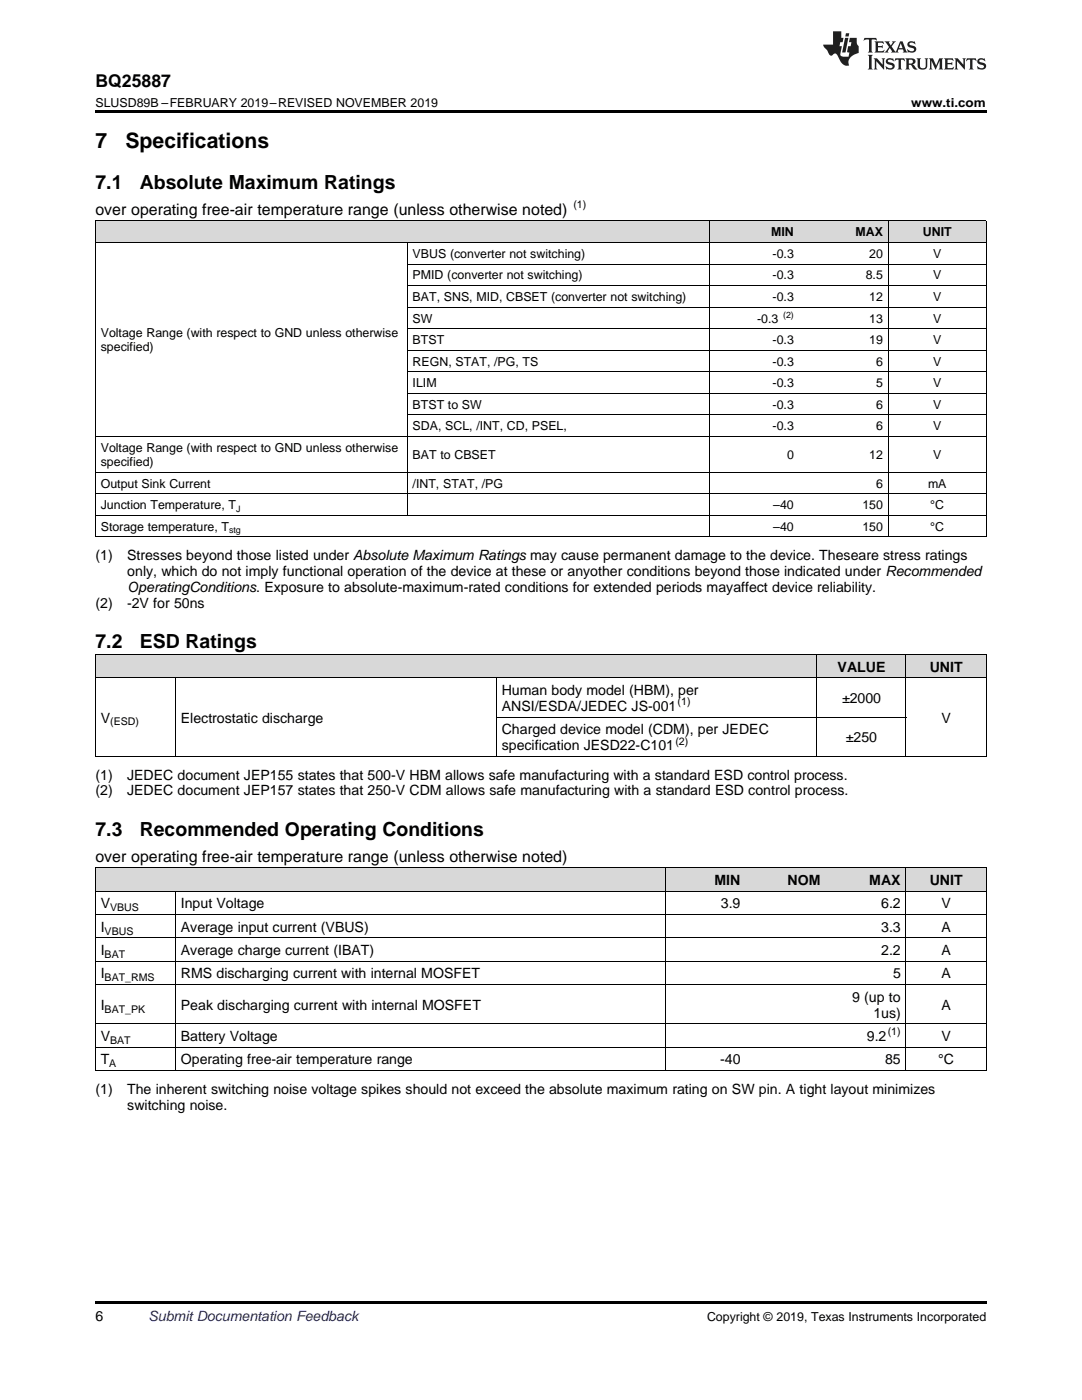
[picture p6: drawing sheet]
<svg xmlns="http://www.w3.org/2000/svg" width="216mm" height="279mm" viewBox="0 0 216 279" stroke-linecap="round" stroke-linejoin="round" font-family="sans-serif">
<defs><g id="words">
<g font-size="4.2">
<text x="19" y="29.6">7</text>
<text x="25" y="29.6">Specifications</text>
</g>
<g font-size="3.9">
<text x="19" y="37.7">7.1</text>
<text x="27.9" y="37.7">Absolute Maximum Ratings</text>
<text x="19" y="129.4">7.2</text>
<text x="27.9" y="129.4">ESD Ratings</text>
<text x="19" y="166.8">7.3</text>
<text x="27.9" y="166.8">Recommended Operating Conditions</text>
</g>
<text font-size="3.5" x="19" y="17.3">BQ25887</text>
<g font-size="3.2">
<text x="19" y="42.9">over operating free-air temperature range (unless otherwise noted)</text>
<text x="19" y="172">over operating free-air temperature range (unless otherwise noted)</text>
</g>
<g font-size="2.8">
<text x="19" y="111.8">(1)</text>
<text x="25.4" y="111.8">Stresses beyond those listed under Absolute Maximum Ratings may cause permanent damage to the device. Theseare stress ratings</text>
<text x="25.4" y="115">only, which do not imply functional operation of the device at these or anyother conditions beyond those indicated under Recommended</text>
<text x="25.4" y="118.1">OperatingConditions. Exposure to absolute-maximum-rated conditions for extended periods mayaffect device reliability.</text>
<text x="19" y="121.3">(2)</text>
<text x="25.4" y="121.3">-2V for 50ns</text>
<text x="167.1" y="134.1">VALUE</text>
<text x="185.5" y="134.1">UNIT</text>
<text x="100.1" y="138.7">Human body model (HBM), per</text>
<text x="100.1" y="141.9">ANSI/ESDA/JEDEC JS-001</text>
<text x="168" y="140.3">±2000</text>
<text x="20.1" y="144.2">V</text>
<text x="36.1" y="144.2">Electrostatic discharge</text>
<text x="100.1" y="146.5">Charged device model (CDM), per JEDEC</text>
<text x="100.1" y="149.7">specification JESD22-C101</text>
<text x="168.8" y="148.1">±250</text>
<text x="187.9" y="144.2">V</text>
<text x="19" y="155.6">(1)</text>
<text x="25.4" y="155.6">JEDEC document JEP155 states that 500-V HBM allows safe manufacturing with a standard ESD control process.</text>
<text x="19" y="158.8">(2)</text>
<text x="25.4" y="158.8">JEDEC document JEP157 states that 250-V CDM allows safe manufacturing with a standard ESD control process.</text>
<text x="142.6" y="176.6">MIN</text>
<text x="157.2" y="176.6">NOM</text>
<text x="173.5" y="176.6">MAX</text>
<text x="185.5" y="176.6">UNIT</text>
<text x="20.1" y="181.3">V</text>
<text x="20.1" y="185.9">I</text>
<text x="36.1" y="181.3">Input Voltage</text>
<text x="36.1" y="185.9">Average input current (VBUS)</text>
<text x="143.8" y="181.3">3.9</text>
<text x="175.8" y="181.3">6.2</text>
<text x="175.8" y="185.9">3.3</text>
<text x="187.9" y="181.3">V</text>
<text x="187.9" y="185.9">A</text>
<text x="20.1" y="190.6">I</text>
<text x="36.1" y="190.6">Average charge current (IBAT)</text>
<text x="175.8" y="190.6">2.2</text>
<text x="187.9" y="190.6">A</text>
<text x="20.1" y="195.3">I</text>
<text x="36.1" y="195.3">RMS discharging current with internal MOSFET</text>
<text x="178.2" y="195.3">5</text>
<text x="187.9" y="195.3">A</text>
<text x="20.1" y="201.5">I</text>
<text x="36.1" y="201.5">Peak discharging current with internal MOSFET</text>
<text x="170" y="199.9">9 (up to</text>
<text x="174.3" y="203.1">1us)</text>
<text x="187.9" y="201.5">A</text>
<text x="20.1" y="207.8">V</text>
<text x="36.1" y="207.8">Battery Voltage</text>
<text x="173" y="207.8">9.2</text>
<text x="187.9" y="207.8">V</text>
<text x="20.1" y="212.4">T</text>
<text x="36.1" y="212.4">Operating free-air temperature range</text>
<text x="143.7" y="212.4">-40</text>
<text x="176.6" y="212.4">85</text>
<text x="187.2" y="212.4">°C</text>
<text x="19" y="218.3">(1)</text>
<text x="25.4" y="218.3">The inherent switching noise voltage spikes should not exceed the absolute maximum rating on SW pin. A tight layout minimizes</text>
<text x="25.4" y="221.4">switching noise.</text>
<text x="19" y="263.6">6</text>
</g>
<text font-size="2.8" fill="#0000c8" x="29.6" y="263.6">Submit Documentation Feedback</text>
<g font-size="2.5">
<text x="19" y="21.4">SLUSD89B –FEBRUARY 2019–REVISED NOVEMBER 2019</text>
<text x="181.8" y="21.4">www.ti.com</text>
<text x="153.9" y="47.2">MIN</text>
<text x="170.7" y="47.2">MAX</text>
<text x="184.1" y="47.2">UNIT</text>
<text x="82.3" y="51.5">VBUS (converter not switching)</text>
<text x="154.2" y="51.5">-0.3</text>
<text x="173.5" y="51.5">20</text>
<text x="186.2" y="51.5">V</text>
<text x="82.3" y="55.8">PMID (converter not switching)</text>
<text x="154.2" y="55.8">-0.3</text>
<text x="172.8" y="55.8">8.5</text>
<text x="186.2" y="55.8">V</text>
<text x="82.3" y="60.1">BAT, SNS, MID, CBSET (converter not switching)</text>
<text x="82.3" y="64.4">SW</text>
<text x="151.1" y="64.4">-0.3</text>
<text x="154.2" y="60.1">-0.3</text>
<text x="173.5" y="60.1">12</text>
<text x="173.5" y="64.4">13</text>
<text x="186.2" y="60.1">V</text>
<text x="186.2" y="64.4">V</text>
<text x="20.1" y="67.3">Voltage Range (with respect to GND unless otherwise</text>
<text x="20.1" y="70.1">specified)</text>
<text x="82.3" y="68.7">BTST</text>
<text x="154.2" y="68.7">-0.3</text>
<text x="173.5" y="68.7">19</text>
<text x="186.2" y="68.7">V</text>
<text x="82.3" y="73">REGN, STAT, /PG, TS</text>
<text x="82.3" y="77.3">ILIM</text>
<text x="154.2" y="73">-0.3</text>
<text x="154.2" y="77.3">-0.3</text>
<text x="174.8" y="73">6</text>
<text x="174.8" y="77.3">5</text>
<text x="186.2" y="73">V</text>
<text x="186.2" y="77.3">V</text>
<text x="82.3" y="81.6">BTST to SW</text>
<text x="154.2" y="81.6">-0.3</text>
<text x="174.8" y="81.6">6</text>
<text x="186.2" y="81.6">V</text>
<text x="82.3" y="85.9">SDA, SCL, /INT, CD, PSEL,</text>
<text x="154.2" y="85.9">-0.3</text>
<text x="174.8" y="85.9">6</text>
<text x="186.2" y="85.9">V</text>
<text x="20.1" y="90.2">Voltage Range (with respect to GND unless otherwise</text>
<text x="20.1" y="93">specified)</text>
<text x="82.3" y="91.6">BAT to CBSET</text>
<text x="157.1" y="91.6">0</text>
<text x="173.5" y="91.6">12</text>
<text x="186.2" y="91.6">V</text>
<text x="20.1" y="97.3">Output Sink Current</text>
<text x="20.1" y="101.6">Junction Temperature, T</text>
<text x="82.3" y="97.3">/INT, STAT, /PG</text>
<text x="154.3" y="101.6">–40</text>
<text x="172.1" y="101.6">150</text>
<text x="174.8" y="97.3">6</text>
<text x="185.2" y="97.3">mA</text>
<text x="185.6" y="101.6">°C</text>
<text x="20.1" y="105.9">Storage temperature, T</text>
<text x="154.3" y="105.9">–40</text>
<text x="172.1" y="105.9">150</text>
<text x="185.6" y="105.9">°C</text>
<text x="141.1" y="263.6">Copyright © 2019, Texas Instruments Incorporated</text>
</g>
<g font-size="2.1">
<text x="114.4" y="41.6">(1)</text>
<text x="135.2" y="140.8">(1)</text>
<text x="22" y="144.8">(ESD)</text>
<text x="134.8" y="148.6">(2)</text>
<text x="22" y="181.9">VBUS</text>
<text x="20.9" y="186.5">VBUS</text>
<text x="20.9" y="191.2">BAT</text>
<text x="20.9" y="195.8">BAT_RMS</text>
<text x="20.9" y="202.1">BAT_PK</text>
<text x="22" y="208.3">BAT</text>
<text x="177.1" y="206.6">(1)</text>
<text x="21.8" y="213">A</text>
</g>
<g font-size="1.8">
<text x="156.3" y="63.4">(2)</text>
<text x="45.7" y="106.4">stg</text>
<text x="47.1" y="102.1">J</text>
</g>
</g></defs>
<g fill="#d8d8d8">
<path d="M19 173.2h16v4.7h-16z"/>
<path d="M35 173.2h97.8v4.7h-97.8z"/>
<path d="M132.8 173.2h16v4.7h-16z"/>
<path d="M148.8 173.2h16v4.7h-16z"/>
<path d="M164.8 173.2h16v4.7h-16z"/>
<path d="M180.8 173.2h16v4.7h-16z"/>
<path d="M19 130.7h16v4.6h-16z"/>
<path d="M35 130.7h64.1v4.6h-64.1z"/>
<path d="M99.1 130.7h64v4.6h-64z"/>
<path d="M163.1 130.7h17.7v4.6h-17.7z"/>
<path d="M180.8 130.7h16v4.6h-16z"/>
<path d="M19 44.1h62.3v4.3h-62.3z"/>
<path d="M81.3 44.1h60.4v4.3h-60.4z"/>
<path d="M141.7 44.1h17.8v4.3h-17.8z"/>
<path d="M159.5 44.1h17.8v4.3h-17.8z"/>
<path d="M177.3 44.1h19.5v4.3h-19.5z"/>
</g>
<g fill="#000">
<path d="M19 22h177.8v.5h-177.8zM19 151h.2zM99 151h.1zM162.9 151h.2zM180.7 151h.1zM196.7 151h.1zM19 213.6l.2 .1zM132.7 213.6l.1 .1zM148.7 213.6l.1 .1zM164.7 213.6l.1 .1zM180.7 213.6l.1 .1zM196.7 213.6l.1 .1z"/>
<path d="M19 259.7h177.8v.5h-177.8z"/>
</g>
<g fill="none" stroke="#000" stroke-width=".2">
<path d="M19 48.4h177.8M19 44.1h177.8M19.1 44.1v63.1M81.2 48.4v54.5M81.3 57h115.5M81.3 52.7h115.5M141.7 44.1v63.1M177.2 44.1v63.1M196.8 44.1v63.1M81.3 78.5h115.5M81.3 74.2h115.5M81.3 69.9h115.5"/>
<path d="M81.3 65.6h115.5M81.3 61.3h115.5M19 98.5h177.8M19 94.2h177.8M19 87.1h177.8M81.3 82.8h115.5M19 107.2h177.8M19 102.9h177.8M19 135.3h177.8M19 130.6h177.8M19.1 130.6v20.4M35 135.3v15.7"/>
<path d="M99 135.3v15.7M163 130.6v20.4M180.8 130.6v20.4M196.8 130.6v20.4M19 150.9h177.8M99.1 143.1h81.7M19 173.2h177.8v40.5M19 177.9h177.8M19.1 173.2v40.5M35 177.9v35.8M132.8 173.2v40.5M180.8 173.2v40.5"/>
<path d="M19 196.5h177.8M19 191.8h177.8M19 187.2h177.8M19 182.5h177.8M19 213.6h177.8M19 209h177.8M19 204.3h177.8"/>
</g>
<g fill="#231f20">
<path d="M172.5 7.6l-.1 .5 .4-.2h.6v.1v2.1l-.2 .4h.9l-.2-.4v-2.1l.1-.1h.5l.5 .2-.2-.5zM174.5 8.3l.2 .3v1.5l-.2 .4h1.8l.2-.6a1.04 1.04 0 0 1-1.3 .2v-.7h.6l.3 .2v-.6l-.3 .2h-.6v-.6l.8-.1 .4 .3-.2-.5zM176.5 8.3l.9 1.1-.9 1.1h.8l-.2-.2 .4-.7 .5 .7-.2 .2h1.5l-.2-.2 .2-.4h.9l.1 .4-.2 .2h1l-.3-.3-.7-1.9h-.5l-.9 2-.8-1 .9-1h-.8l.1 .3-.4 .5-.3-.6 .1-.2zM179.7 8.6l.4 1h-.7zM181.3 8.4a.63 .63 0 0 0-.2 .7 .63 .63 0 0 0 .6 .4l.6 .2 .1 .2a.75 .75 0 0 1-.7 .4 .75 .75 0 0 1-.6-.5l.1 .7 .1-.1a1.11 1.11 0 0 0 1.5-.6 1.13 1.13 0 0 0-1.2-.8l-.1-.4a1.04 1.04 0 0 1 1.2 .2l-.2-.5-.2 .1-.4-.2zM173.2 10.9l.2 .4v2.2l-.2 .4h1l-.3-.4v-2.2l.3-.4zM174.3 11.6l.3 .4v1.5l-.3 .4h.8l-.2-.4v-1.3l1.5 1.7v-1.9l.2-.4h-.7l.2 .4v.9l-1.1-1.3zM177 11.8a.62 .62 0 0 0-.2 .7 .62 .62 0 0 0 .6 .4l.6 .1 .1 .3a.76 .76 0 0 1-.7 .3 .76 .76 0 0 1-.7-.4l.2 .7 .1-.1a1.11 1.11 0 0 0 1.5-.6 1.13 1.13 0 0 0-1.2-.8l-.1-.4a1.04 1.04 0 0 1 1.2 .2l-.2-.6-.2 .1-.5-.1zM178.7 11.6l-.2 .6a.61 .61 0 0 1 .8-.3v1.6l-.2 .4h.9l-.2-.4v-1.6a.63 .63 0 0 1 .7 .3l-.1-.6zM180.6 11.6l.3 .4v1.5l-.3 .4h1l-.2-.2-.1-.8 .6 .2a.76 .76 0 0 0 1.2 .7l-1-1a.58 .58 0 0 0 .6-.5 .58 .58 0 0 0-.5-.6zM181.4 11.9h.1a.45 .45 0 0 1 .5 .1 .45 .45 0 0 1 .1 .5l-.8 .2zM182.9 11.6l.2 .2a2.17 2.17 0 0 0 .3 1.9 .99 .99 0 0 0 1.6-.6v-1.1l.2-.4h-.7l.2 .2a1.92 1.92 0 0 1-.2 1.8 .6 .6 0 0 1-.9-.5v-1.1l.2-.4zM185.4 11.6l.2 .4v1.5l-.2 .4h.7l-.2-.4v-1.4l.8 1.8 .8-1.8v1.4l-.2 .4h.9l-.2-.4v-1.5l.2-.4h-.8l-.6 1.5-.6-1.5zM188.4 11.6l.2 .4v1.5l-.2 .4h1.8l.1-.6a1.04 1.04 0 0 1-1.2 .1v-.6h.5l.4 .2v-.6l-.4 .2h-.5v-.7h.8l.3 .3-.1-.6zM190.5 11.6l.2 .4v1.5l-.2 .4h.7l-.2-.4v-1.3l1.5 1.7v-1.9l.2-.4h-.7l.2 .4v.9l-1.1-1.3zM192.9 11.6l-.1 .6a.61 .61 0 0 1 .7-.3l.1 1.6-.3 .4h1l-.3-.4 .1-1.6a.63 .63 0 0 1 .7 .3l-.1-.6zM195.2 11.8a.62 .62 0 0 0-.2 .7 .62 .62 0 0 0 .6 .4l.6 .1 .1 .3a.76 .76 0 0 1-.7 .3 .76 .76 0 0 1-.6-.4l.1 .7 .1-.1a1.11 1.11 0 0 0 1.6-.6 1.13 1.13 0 0 0-1.3-.8l-.1-.4a1.04 1.04 0 0 1 1.2 .2l-.1-.6-.2 .1-.5-.1z"/>
<path d="M166.2 6.3v2.6h-1.9v.4l.8 .9a.91 .91 0 0 0 1 .8 .56 .56 0 0 1 .5-.3 .56 .56 0 0 1 .5 .3l.4 .8a1.53 1.53 0 0 0 1.9 1.2 1.54 1.54 0 0 1 1-2.1l.9-.3v-1.4a1.52 1.52 0 0 1-.4-1.6h-1.3l-.2 .8h.5l-.2 .8h-.5l-.1 1v.2l.4 .1-.2 .8a1.93 1.93 0 0 1-1.6-.3l.3-1.8h-.5l.2-.8h.4l.2-.8h-.4v-1.3zM168.6 7.6l-.6 2.9h.7l.6-2.9zM168.8 6.6l-.1 .7h.6l.2-.7z"/>
</g>
<use href="#words"/>
</svg>
